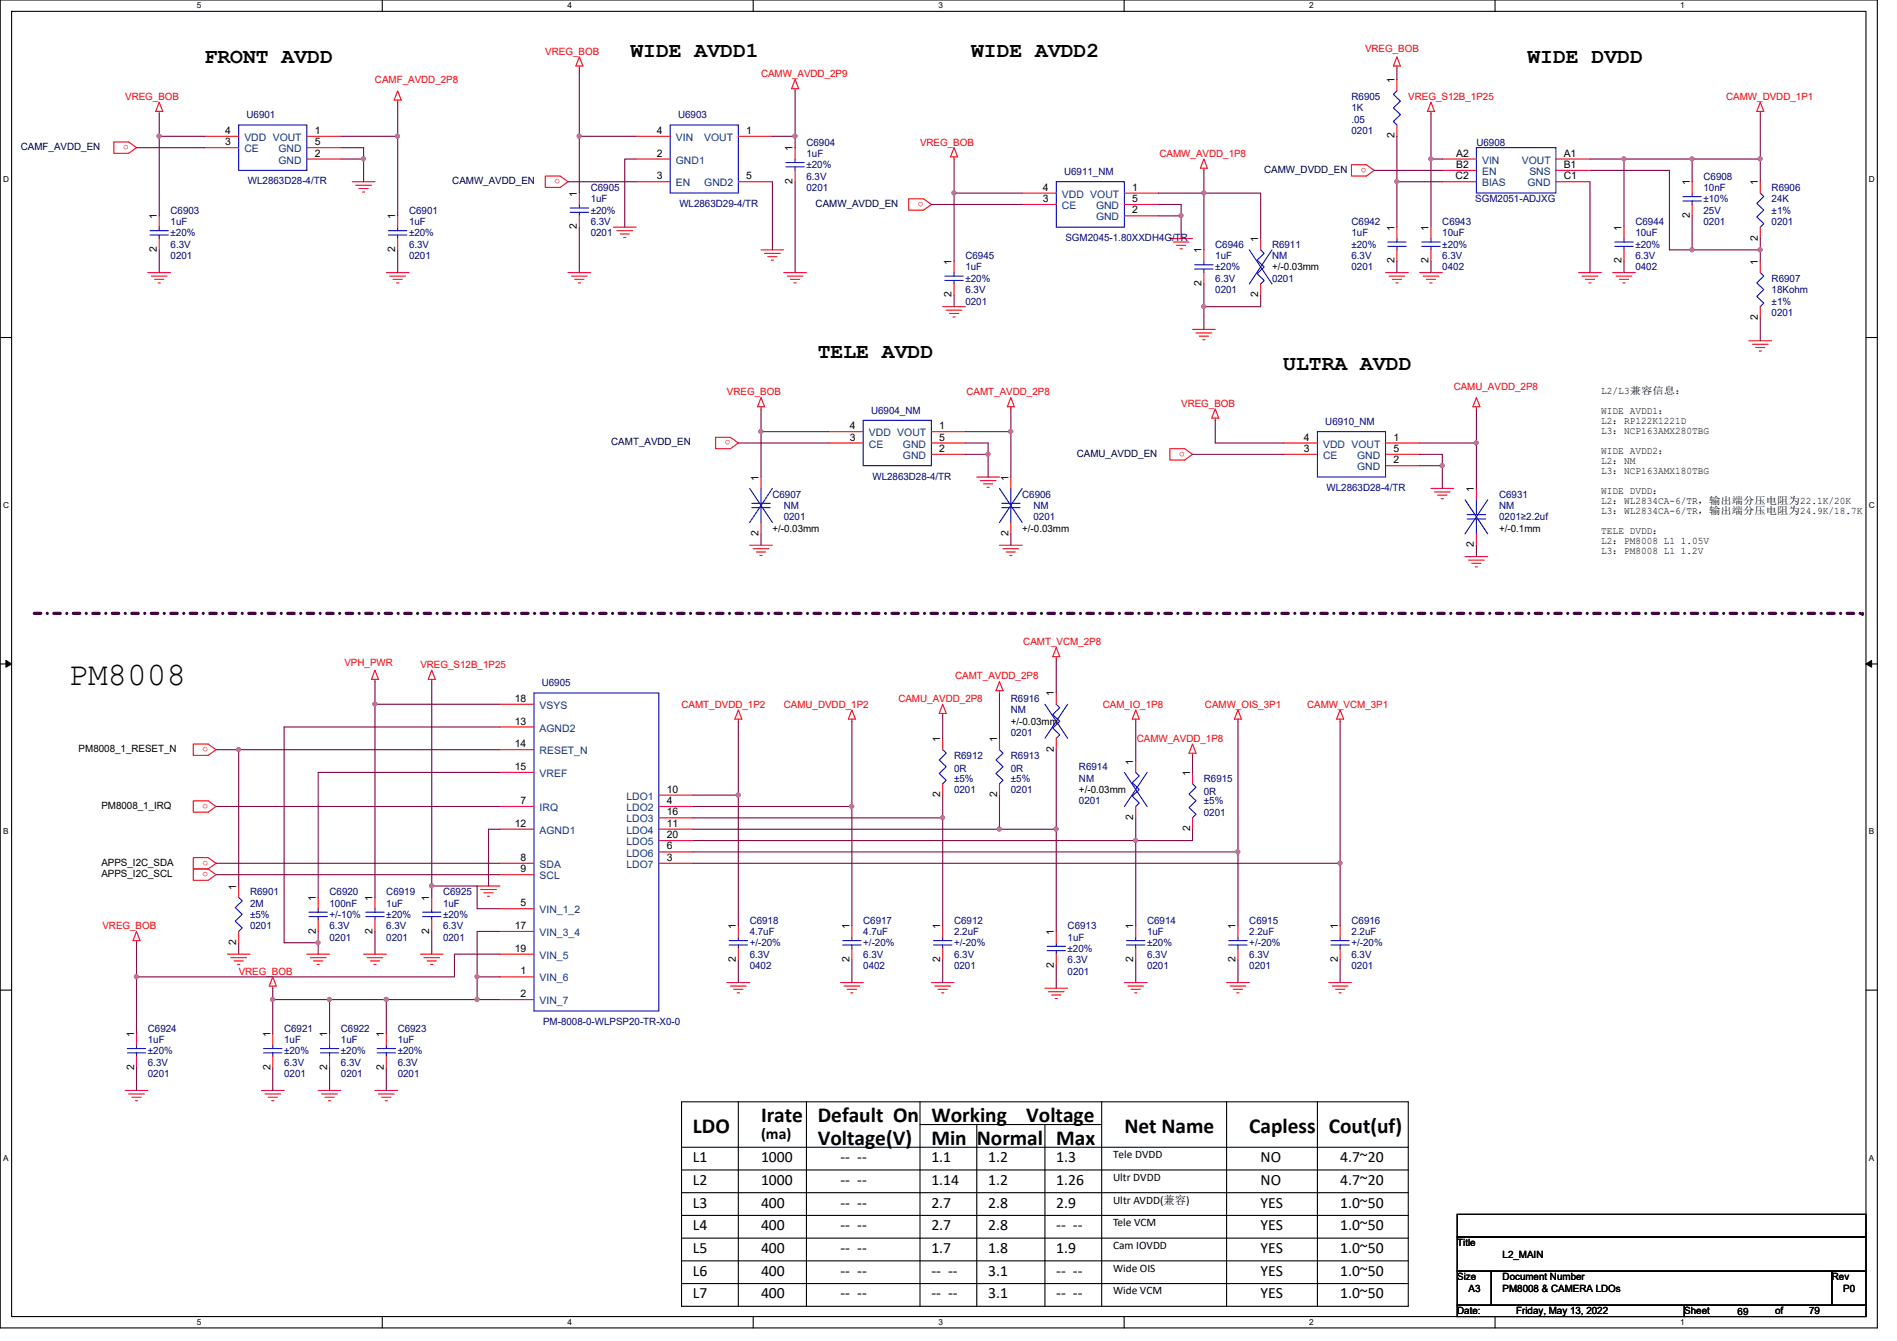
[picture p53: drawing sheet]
<svg xmlns="http://www.w3.org/2000/svg" width="297mm" height="210mm" viewBox="0 0 297 210" stroke-linecap="round" stroke-linejoin="round" font-family="sans-serif">
<defs><g id="words">
<text font-size="5.1" x="10.7" y="107.2">PM8008</text>
<g font-size="3.3">
<text x="32" y="9.9">FRONT AVDD</text>
<text x="98.7" y="9">WIDE AVDD1</text>
<text x="152.1" y="9">WIDE AVDD2</text>
<text x="239.2" y="9.9">WIDE DVDD</text>
<text x="128.1" y="56.1">TELE AVDD</text>
<text x="200.9" y="57.9">ULTRA AVDD</text>
<text x="108.5" y="177.4">LDO</text>
<text x="119.2" y="175.6">Irate</text>
<text x="128.1" y="175.6">Default On</text>
<text x="128.1" y="179.2">Voltage(V)</text>
<text x="145.8" y="179.2">Min</text>
<text x="145.8" y="175.6">Working</text>
<text x="152.9" y="179.2">Normal</text>
<text x="160.7" y="175.6">Voltage</text>
<text x="165.4" y="179.2">Max</text>
<text x="176.1" y="177.4">Net Name</text>
<text x="195.6" y="177.4">Capless</text>
<text x="208.1" y="177.4">Cout(uf)</text>
</g>
<g font-size="2.5">
<text x="119.2" y="178.4">(ma)</text>
<text x="108.5" y="185.5">L2</text>
<text x="108.5" y="181.9">L1</text>
<text x="119.2" y="181.9">1000</text>
<text x="119.2" y="185.5">1000</text>
<text x="131.6" y="185.5">-- --</text>
<text x="131.6" y="181.9">-- --</text>
<text x="145.8" y="181.9">1.1</text>
<text x="145.8" y="185.5">1.14</text>
<text x="154.7" y="181.9">1.2</text>
<text x="154.7" y="185.5">1.2</text>
<text x="165.4" y="181.9">1.3</text>
<text x="165.4" y="185.5">1.26</text>
<text x="197.4" y="181.9">NO</text>
<text x="197.4" y="185.5">NO</text>
<text x="209.8" y="185.5">4.7~20</text>
<text x="209.8" y="181.9">4.7~20</text>
<text x="108.5" y="189">L3</text>
<text x="119.2" y="189">400</text>
<text x="131.6" y="189">-- --</text>
<text x="145.8" y="189">2.7</text>
<text x="154.7" y="189">2.8</text>
<text x="165.4" y="189">2.9</text>
<text x="197.4" y="189">YES</text>
<text x="209.8" y="189">1.0~50</text>
<text x="108.5" y="196.1">L5</text>
<text x="108.5" y="192.6">L4</text>
<text x="119.2" y="196.1">400</text>
<text x="119.2" y="192.6">400</text>
<text x="131.6" y="196.1">-- --</text>
<text x="131.6" y="192.6">-- --</text>
<text x="145.8" y="192.6">2.7</text>
<text x="145.8" y="196.1">1.7</text>
<text x="154.7" y="192.6">2.8</text>
<text x="154.7" y="196.1">1.8</text>
<text x="165.4" y="196.1">1.9</text>
<text x="165.4" y="192.6">-- --</text>
<text x="197.4" y="196.1">YES</text>
<text x="197.4" y="192.6">YES</text>
<text x="209.8" y="196.1">1.0~50</text>
<text x="209.8" y="192.6">1.0~50</text>
<text x="108.5" y="203.2">L7</text>
<text x="108.5" y="199.7">L6</text>
<text x="119.2" y="199.7">400</text>
<text x="119.2" y="203.2">400</text>
<text x="131.6" y="203.2">-- --</text>
<text x="131.6" y="199.7">-- --</text>
<text x="145.8" y="203.2">-- --</text>
<text x="145.8" y="199.7">-- --</text>
<text x="154.7" y="199.7">3.1</text>
<text x="154.7" y="203.2">3.1</text>
<text x="165.4" y="203.2">-- --</text>
<text x="165.4" y="199.7">-- --</text>
<text x="197.4" y="203.2">YES</text>
<text x="197.4" y="199.7">YES</text>
<text x="209.8" y="203.2">1.0~50</text>
<text x="209.8" y="199.7">1.0~50</text>
</g>
<g font-size="1.8">
<text x="174.3" y="184.8">Ultr DVDD</text>
<text x="174.3" y="181.3">Tele DVDD</text>
<text x="174.3" y="191.9">Tele VCM</text>
<text x="174.3" y="188.4">Ultr AVDD(兼兼)</text>
<text x="174.3" y="195.5">Cam IOVDD</text>
<text x="174.3" y="199.1">Wide OIS</text>
<text x="174.3" y="202.6">Wide VCM</text>
</g>
<g font-size="1.6" fill="#f00">
<text x="85.4" y="8.6">VREG_BOB</text>
<text x="213.7" y="8.2">VREG_BOB</text>
<text x="19.6" y="15.7">VREG_BOB</text>
<text x="58.7" y="13">CAMF_AVDD_2P8</text>
<text x="119.2" y="12.1">CAMW_AVDD_2P9</text>
<text x="220.5" y="15.7">VREG_S12B_1P25</text>
<text x="270.3" y="15.7">CAMW_DVDD_1P1</text>
<text x="20.1" y="22.7" transform="rotate(180 20.1 22.7)">o</text>
<text x="144.1" y="22.8">VREG_BOB</text>
<text x="87.7" y="28" transform="rotate(180 87.7 28)">o</text>
<text x="181.6" y="24.6">CAMW_AVDD_1P8</text>
<text x="213.9" y="26.2" transform="rotate(180 213.9 26.2)">o</text>
<text x="144.6" y="31.6" transform="rotate(180 144.6 31.6)">o</text>
<text x="113.8" y="61.9">VREG_BOB</text>
<text x="151.3" y="61.9">CAMT_AVDD_2P8</text>
<text x="185" y="63.7">VREG_BOB</text>
<text x="227.6" y="61">CAMU_AVDD_2P8</text>
<text x="114.4" y="68.9" transform="rotate(180 114.4 68.9)">o</text>
<text x="185.5" y="70.7" transform="rotate(180 185.5 70.7)">o</text>
<text x="160.2" y="101">CAMT_VCM_2P8</text>
<text x="53.9" y="104.2">VPH_PWR</text>
<text x="65.8" y="104.6">VREG_S12B_1P25</text>
<text x="149.6" y="106.3">CAMT_AVDD_2P8</text>
<text x="106.7" y="110.8">CAMT_DVDD_1P2</text>
<text x="122.7" y="110.8">CAMU_DVDD_1P2</text>
<text x="140.7" y="109.9">CAMU_AVDD_2P8</text>
<text x="172.7" y="110.8">CAM_IO_1P8</text>
<text x="188.7" y="110.8">CAMW_OIS_3P1</text>
<text x="204.7" y="110.8">CAMW_VCM_3P1</text>
<text x="32.6" y="116.9" transform="rotate(180 32.6 116.9)">o</text>
<text x="178" y="116.1">CAMW_AVDD_1P8</text>
<text x="32.6" y="125.8" transform="rotate(180 32.6 125.8)">o</text>
<text x="32.6" y="134.7" transform="rotate(180 32.6 134.7)">o</text>
<text x="32.6" y="136.5" transform="rotate(180 32.6 136.5)">o</text>
<text x="16" y="145.5">VREG_BOB</text>
<text x="37.4" y="152.6">VREG_BOB</text>
</g>
<g font-size="1.6" fill="#000080">
<text x="211.6" y="15.7">R6905</text>
<text x="211.6" y="17.4">1K</text>
<text x="38.6" y="18.5">U6901</text>
<text x="106.2" y="18.5">U6903</text>
<text x="126.3" y="22.8">C6904</text>
<text x="211.6" y="19.2">.05</text>
<text x="211.6" y="21">0201</text>
<text x="231.2" y="22.8">U6908</text>
<text x="38.8" y="28.8">WL2863D28-4/TR</text>
<text x="92.5" y="29.9">C6905</text>
<text x="126.3" y="24.6">1uF</text>
<text x="126.3" y="29.9">0201</text>
<text x="126.3" y="28.1">6.3V</text>
<text x="126.3" y="26.3">±20%</text>
<text x="166.6" y="27.4">U6911_NM</text>
<text x="266.7" y="28.1">C6908</text>
<text x="266.7" y="29.9">10nF</text>
<text x="277.4" y="29.9">R6906</text>
<text x="26.7" y="33.4">C6903</text>
<text x="26.7" y="35.2">1uF</text>
<text x="64" y="33.4">C6901</text>
<text x="64" y="35.2">1uF</text>
<text x="92.5" y="31.7">1uF</text>
<text x="92.5" y="35.2">6.3V</text>
<text x="92.5" y="33.4">±20%</text>
<text x="106.4" y="32.4">WL2863D29-4/TR</text>
<text x="211.6" y="35.2">C6942</text>
<text x="225.8" y="35.2">C6943</text>
<text x="231" y="31.7">SGM2051-ADJXG</text>
<text x="256.1" y="35.2">C6944</text>
<text x="266.7" y="35.2">0201</text>
<text x="266.7" y="33.4">25V</text>
<text x="266.7" y="31.7">±10%</text>
<text x="277.4" y="31.7">24K</text>
<text x="277.4" y="33.4">±1%</text>
<text x="277.4" y="35.2">0201</text>
<text x="26.7" y="40.6">0201</text>
<text x="26.7" y="38.8">6.3V</text>
<text x="26.7" y="37">±20%</text>
<text x="64" y="40.6">0201</text>
<text x="64" y="38.8">6.3V</text>
<text x="64" y="37">±20%</text>
<text x="92.5" y="37">0201</text>
<text x="151.2" y="40.6">C6945</text>
<text x="166.8" y="37.7">SGM2045-1.80XXDH4G/TR</text>
<text x="190.3" y="38.8">C6946</text>
<text x="190.3" y="40.6">1uF</text>
<text x="199.2" y="38.8">R6911</text>
<text x="199.2" y="40.6">NM</text>
<text x="211.6" y="37">1uF</text>
<text x="211.6" y="40.6">6.3V</text>
<text x="211.6" y="38.8">±20%</text>
<text x="225.8" y="37">10uF</text>
<text x="225.8" y="40.6">6.3V</text>
<text x="225.8" y="38.8">±20%</text>
<text x="256.1" y="37">10uF</text>
<text x="256.1" y="40.6">6.3V</text>
<text x="256.1" y="38.8">±20%</text>
<text x="151.2" y="42.3">1uF</text>
<text x="151.2" y="47.7">0201</text>
<text x="151.2" y="45.9">6.3V</text>
<text x="151.2" y="44.1">±20%</text>
<text x="190.3" y="45.9">0201</text>
<text x="190.3" y="44.1">6.3V</text>
<text x="190.3" y="42.3">±20%</text>
<text x="199.2" y="44.1">0201</text>
<text x="211.6" y="42.3">0201</text>
<text x="225.8" y="42.3">0402</text>
<text x="256.1" y="42.3">0402</text>
<text x="277.4" y="44.1">R6907</text>
<text x="277.4" y="45.9">18Kohm</text>
<text x="277.4" y="47.7">±1%</text>
<text x="277.4" y="49.4">0201</text>
<text x="136.4" y="64.7">U6904_NM</text>
<text x="207.5" y="66.5">U6910_NM</text>
<text x="120.9" y="77.9">C6907</text>
<text x="136.6" y="75.1">WL2863D28-4/TR</text>
<text x="160.1" y="77.9">C6906</text>
<text x="207.7" y="76.8">WL2863D28-4/TR</text>
<text x="234.7" y="77.9">C6931</text>
<text x="122.7" y="79.7">NM</text>
<text x="122.7" y="81.4">0201</text>
<text x="161.8" y="79.7">NM</text>
<text x="161.8" y="81.4">0201</text>
<text x="234.7" y="79.7">NM</text>
<text x="234.7" y="81.4">0201≥2.2uf</text>
<text x="84.8" y="107.4">U6905</text>
<text x="158.3" y="109.9">R6916</text>
<text x="158.3" y="111.7">NM</text>
<text x="149.4" y="118.8">R6912</text>
<text x="158.3" y="115.2">0201</text>
<text x="158.3" y="118.8">R6913</text>
<text x="149.4" y="120.9">0R</text>
<text x="149.4" y="122.3">±5%</text>
<text x="149.4" y="124.1">0201</text>
<text x="158.3" y="120.9">0R</text>
<text x="158.3" y="122.3">±5%</text>
<text x="158.3" y="124.1">0201</text>
<text x="168.9" y="120.6">R6914</text>
<text x="168.9" y="122.3">NM</text>
<text x="168.9" y="125.9">0201</text>
<text x="188.5" y="122.3">R6915</text>
<text x="188.5" y="124.5">0R</text>
<text x="188.5" y="125.9">±5%</text>
<text x="188.5" y="127.7">0201</text>
<text x="39.2" y="140.1">R6901</text>
<text x="39.2" y="141.9">2M</text>
<text x="39.2" y="143.7">±5%</text>
<text x="51.6" y="140.1">C6920</text>
<text x="51.6" y="141.9">100nF</text>
<text x="51.6" y="143.7">+/-10%</text>
<text x="60.5" y="140.1">C6919</text>
<text x="60.5" y="141.9">1uF</text>
<text x="60.5" y="143.7">±20%</text>
<text x="69.4" y="140.1">C6925</text>
<text x="69.4" y="141.9">1uF</text>
<text x="69.4" y="143.7">±20%</text>
<text x="39.2" y="145.5">0201</text>
<text x="51.6" y="147.2">0201</text>
<text x="51.6" y="145.5">6.3V</text>
<text x="60.5" y="147.2">0201</text>
<text x="60.5" y="145.5">6.3V</text>
<text x="69.4" y="147.2">0201</text>
<text x="69.4" y="145.5">6.3V</text>
<text x="117.4" y="144.6">C6918</text>
<text x="117.4" y="146.3">4.7uF</text>
<text x="117.4" y="149.9">6.3V</text>
<text x="117.4" y="148.1">+/-20%</text>
<text x="135.2" y="144.6">C6917</text>
<text x="135.2" y="146.3">4.7uF</text>
<text x="135.2" y="149.9">6.3V</text>
<text x="135.2" y="148.1">+/-20%</text>
<text x="149.4" y="144.6">C6912</text>
<text x="149.4" y="146.3">2.2uF</text>
<text x="149.4" y="149.9">6.3V</text>
<text x="149.4" y="148.1">+/-20%</text>
<text x="167.2" y="145.5">C6913</text>
<text x="167.2" y="147.2">1uF</text>
<text x="167.2" y="149">±20%</text>
<text x="179.6" y="144.6">C6914</text>
<text x="179.6" y="146.3">1uF</text>
<text x="179.6" y="149.9">6.3V</text>
<text x="179.6" y="148.1">±20%</text>
<text x="195.6" y="144.6">C6915</text>
<text x="195.6" y="146.3">2.2uF</text>
<text x="195.6" y="149.9">6.3V</text>
<text x="195.6" y="148.1">+/-20%</text>
<text x="211.6" y="144.6">C6916</text>
<text x="211.6" y="146.3">2.2uF</text>
<text x="211.6" y="149.9">6.3V</text>
<text x="211.6" y="148.1">+/-20%</text>
<text x="117.4" y="151.7">0402</text>
<text x="135.2" y="151.7">0402</text>
<text x="149.4" y="151.7">0201</text>
<text x="167.2" y="152.6">0201</text>
<text x="167.2" y="150.8">6.3V</text>
<text x="179.6" y="151.7">0201</text>
<text x="195.6" y="151.7">0201</text>
<text x="211.6" y="151.7">0201</text>
<text x="23.2" y="161.5">C6924</text>
<text x="44.5" y="161.5">C6921</text>
<text x="53.4" y="161.5">C6922</text>
<text x="62.3" y="161.5">C6923</text>
<text x="85" y="160.4">PM-8008-0-WLPSP20-TR-X0-0</text>
<text x="23.2" y="163.2">1uF</text>
<text x="23.2" y="166.8">6.3V</text>
<text x="23.2" y="165">±20%</text>
<text x="44.5" y="163.2">1uF</text>
<text x="44.5" y="166.8">6.3V</text>
<text x="44.5" y="165">±20%</text>
<text x="53.4" y="163.2">1uF</text>
<text x="53.4" y="166.8">6.3V</text>
<text x="53.4" y="165">±20%</text>
<text x="62.3" y="163.2">1uF</text>
<text x="62.3" y="166.8">6.3V</text>
<text x="62.3" y="165">±20%</text>
<text x="23.2" y="168.6">0201</text>
<text x="44.5" y="168.6">0201</text>
<text x="53.4" y="168.6">0201</text>
<text x="62.3" y="168.6">0201</text>
</g>
<g font-size="1.6">
<text x="218.4" y="13" transform="rotate(-90 218.4 13)">1</text>
<text x="35.3" y="22.7">3</text>
<text x="35.3" y="21">4</text>
<text x="49.3" y="22.7">5</text>
<text x="49.3" y="21">1</text>
<text x="102.8" y="21">4</text>
<text x="116.8" y="21">1</text>
<text x="124.1" y="23.7" transform="rotate(-90 124.1 23.7)">1</text>
<text x="218.4" y="21.7" transform="rotate(-90 218.4 21.7)">2</text>
<text x="49.3" y="24.5">2</text>
<text x="102.8" y="24.5">2</text>
<text x="102.8" y="28.1">3</text>
<text x="116.8" y="28.1">5</text>
<text x="124.1" y="28.8" transform="rotate(-90 124.1 28.8)">2</text>
<text x="163.3" y="29.8">4</text>
<text x="177.3" y="29.8">1</text>
<text x="227.9" y="28.1">C2</text>
<text x="228" y="26.3">B2</text>
<text x="228" y="24.5">A2</text>
<text x="244.9" y="26.3">B1</text>
<text x="244.9" y="28.1">C1</text>
<text x="244.9" y="24.5">A1</text>
<text x="264.6" y="29" transform="rotate(-90 264.6 29)">1</text>
<text x="275.2" y="29" transform="rotate(-90 275.2 29)">1</text>
<text x="24.6" y="34.3" transform="rotate(-90 24.6 34.3)">1</text>
<text x="61.9" y="34.3" transform="rotate(-90 61.9 34.3)">1</text>
<text x="90.3" y="35.9" transform="rotate(-90 90.3 35.9)">2</text>
<text x="90.3" y="30.8" transform="rotate(-90 90.3 30.8)">1</text>
<text x="163.3" y="31.6">3</text>
<text x="177.3" y="33.4">2</text>
<text x="177.3" y="31.6">5</text>
<text x="264.6" y="34.1" transform="rotate(-90 264.6 34.1)">2</text>
<text x="24.6" y="39.5" transform="rotate(-90 24.6 39.5)">2</text>
<text x="61.9" y="39.5" transform="rotate(-90 61.9 39.5)">2</text>
<text x="149" y="41.4" transform="rotate(-90 149 41.4)">1</text>
<text x="188.1" y="39.7" transform="rotate(-90 188.1 39.7)">1</text>
<text x="197" y="37.9" transform="rotate(-90 197 37.9)">1</text>
<text x="218.4" y="41.2" transform="rotate(-90 218.4 41.2)">2</text>
<text x="218.4" y="36.1" transform="rotate(-90 218.4 36.1)">1</text>
<text x="223.7" y="41.2" transform="rotate(-90 223.7 41.2)">2</text>
<text x="223.7" y="36.1" transform="rotate(-90 223.7 36.1)">1</text>
<text x="253.9" y="41.2" transform="rotate(-90 253.9 41.2)">2</text>
<text x="253.9" y="36.1" transform="rotate(-90 253.9 36.1)">1</text>
<text x="275.2" y="41.4" transform="rotate(-90 275.2 41.4)">1</text>
<text x="275.2" y="37.7" transform="rotate(-90 275.2 37.7)">2</text>
<text x="149" y="46.6" transform="rotate(-90 149 46.6)">2</text>
<text x="188.1" y="44.8" transform="rotate(-90 188.1 44.8)">2</text>
<text x="197" y="46.6" transform="rotate(-90 197 46.6)">2</text>
<text x="199.2" y="42.3">+/-0.03mm</text>
<text x="275.2" y="50.1" transform="rotate(-90 275.2 50.1)">2</text>
<text x="250.7" y="61.7">L2/L3兼兼兼兼：</text>
<text x="250.7" y="64.8">WIDE AVDD1：</text>
<text x="133.1" y="69">3</text>
<text x="133.1" y="67.2">4</text>
<text x="147.1" y="70.7">2</text>
<text x="147.1" y="69">5</text>
<text x="147.1" y="67.2">1</text>
<text x="204.2" y="70.7">3</text>
<text x="204.2" y="69">4</text>
<text x="218.2" y="70.7">5</text>
<text x="218.2" y="69">1</text>
<text x="250.7" y="66.4">L2：RP122K1221D</text>
<text x="250.7" y="67.9">L3：NCP163AMX280TBG</text>
<text x="250.7" y="71.1">WIDE AVDD2：</text>
<text x="118.8" y="75.2" transform="rotate(-90 118.8 75.2)">1</text>
<text x="157.9" y="75.2" transform="rotate(-90 157.9 75.2)">1</text>
<text x="218.2" y="72.5">2</text>
<text x="230.8" y="77" transform="rotate(-90 230.8 77)">1</text>
<text x="250.7" y="72.6">L2：NM</text>
<text x="250.7" y="74.2">L3：NCP163AMX180TBG</text>
<text x="250.7" y="77.3">WIDE DVDD：</text>
<text x="118.8" y="83.9" transform="rotate(-90 118.8 83.9)">2</text>
<text x="120.9" y="83.2">+/-0.03mm</text>
<text x="157.9" y="83.9" transform="rotate(-90 157.9 83.9)">2</text>
<text x="160.1" y="83.2">+/-0.03mm</text>
<text x="234.7" y="83.2">+/-0.1mm</text>
<text x="250.7" y="78.9">L2：WL2834CA-6/TR，输输输分输电电为22.1K/20K</text>
<text x="250.7" y="80.5">L3：WL2834CA-6/TR，输输输分输电电为24.9K/18.7K</text>
<text x="250.7" y="83.6">TELE DVDD：</text>
<text x="230.8" y="85.7" transform="rotate(-90 230.8 85.7)">2</text>
<text x="250.7" y="85.2">L2：PM8008 L1 1.05V</text>
<text x="250.7" y="86.7">L3：PM8008 L1 1.2V</text>
<text x="80.6" y="109.9">18</text>
<text x="80.6" y="113.4">13</text>
<text x="158.3" y="113.5">+/-0.03mm</text>
<text x="165" y="109" transform="rotate(-90 165 109)">1</text>
<text x="12.3" y="117.7">PM8008_1_RESET_N</text>
<text x="80.6" y="117">14</text>
<text x="147.2" y="116.1" transform="rotate(-90 147.2 116.1)">1</text>
<text x="156.1" y="116.1" transform="rotate(-90 156.1 116.1)">1</text>
<text x="165" y="117.7" transform="rotate(-90 165 117.7)">2</text>
<text x="177.5" y="119.7" transform="rotate(-90 177.5 119.7)">1</text>
<text x="80.6" y="120.5">15</text>
<text x="81.5" y="125.9">7</text>
<text x="104.4" y="124.1">10</text>
<text x="104.4" y="125.9">4</text>
<text x="147.2" y="124.8" transform="rotate(-90 147.2 124.8)">2</text>
<text x="156.1" y="124.8" transform="rotate(-90 156.1 124.8)">2</text>
<text x="168.9" y="124.1">+/-0.03mm</text>
<text x="186.3" y="121.5" transform="rotate(-90 186.3 121.5)">1</text>
<text x="15.9" y="126.6">PM8008_1_IRQ</text>
<text x="80.6" y="129.4">12</text>
<text x="104.4" y="127.6">16</text>
<text x="104.4" y="129.4">11</text>
<text x="104.4" y="131.2">20</text>
<text x="177.5" y="128.4" transform="rotate(-90 177.5 128.4)">2</text>
<text x="186.3" y="130.1" transform="rotate(-90 186.3 130.1)">2</text>
<text x="15.9" y="135.5">APPS_I2C_SDA</text>
<text x="15.9" y="137.3">APPS_I2C_SCL</text>
<text x="81.5" y="136.5">9</text>
<text x="81.5" y="134.7">8</text>
<text x="104.4" y="133">6</text>
<text x="104.4" y="134.7">3</text>
<text x="37" y="139.2" transform="rotate(-90 37 139.2)">1</text>
<text x="49.4" y="141" transform="rotate(-90 49.4 141)">1</text>
<text x="58.3" y="141" transform="rotate(-90 58.3 141)">1</text>
<text x="67.2" y="141" transform="rotate(-90 67.2 141)">1</text>
<text x="81.5" y="141.9">5</text>
<text x="37" y="147.9" transform="rotate(-90 37 147.9)">2</text>
<text x="49.4" y="146.1" transform="rotate(-90 49.4 146.1)">2</text>
<text x="58.3" y="146.1" transform="rotate(-90 58.3 146.1)">2</text>
<text x="67.2" y="146.1" transform="rotate(-90 67.2 146.1)">2</text>
<text x="80.6" y="145.4">17</text>
<text x="80.6" y="149">19</text>
<text x="115.2" y="145.5" transform="rotate(-90 115.2 145.5)">1</text>
<text x="133" y="145.5" transform="rotate(-90 133 145.5)">1</text>
<text x="147.2" y="145.5" transform="rotate(-90 147.2 145.5)">1</text>
<text x="165" y="146.3" transform="rotate(-90 165 146.3)">1</text>
<text x="177.5" y="145.5" transform="rotate(-90 177.5 145.5)">1</text>
<text x="193.5" y="145.5" transform="rotate(-90 193.5 145.5)">1</text>
<text x="209.5" y="145.5" transform="rotate(-90 209.5 145.5)">1</text>
<text x="81.5" y="152.5">1</text>
<text x="115.2" y="150.6" transform="rotate(-90 115.2 150.6)">2</text>
<text x="133" y="150.6" transform="rotate(-90 133 150.6)">2</text>
<text x="147.2" y="150.6" transform="rotate(-90 147.2 150.6)">2</text>
<text x="165" y="151.5" transform="rotate(-90 165 151.5)">2</text>
<text x="177.5" y="150.6" transform="rotate(-90 177.5 150.6)">2</text>
<text x="193.5" y="150.6" transform="rotate(-90 193.5 150.6)">2</text>
<text x="209.5" y="150.6" transform="rotate(-90 209.5 150.6)">2</text>
<text x="81.5" y="156.1">2</text>
<text x="21" y="167.5" transform="rotate(-90 21 167.5)">2</text>
<text x="21" y="162.3" transform="rotate(-90 21 162.3)">1</text>
<text x="42.3" y="167.5" transform="rotate(-90 42.3 167.5)">2</text>
<text x="42.3" y="162.3" transform="rotate(-90 42.3 162.3)">1</text>
<text x="51.2" y="167.5" transform="rotate(-90 51.2 167.5)">2</text>
<text x="51.2" y="162.3" transform="rotate(-90 51.2 162.3)">1</text>
<text x="60.1" y="167.5" transform="rotate(-90 60.1 167.5)">2</text>
<text x="60.1" y="162.3" transform="rotate(-90 60.1 162.3)">1</text>
<text x="228.2" y="195.1">Title</text>
<text x="235.3" y="196.8">L2_MAIN</text>
<text x="228.2" y="200.4">Size</text>
<text x="230" y="202.2">A3</text>
<text x="235.3" y="200.4">Document Number</text>
<text x="235.3" y="202.2">PM8008 &amp; CAMERA LDOs</text>
<text x="286.8" y="200.4">Rev</text>
<text x="288.6" y="202.2">P0</text>
<text x="228.2" y="205.7">Date:</text>
<text x="237.4" y="205.7">Friday, May 13, 2022</text>
<text x="263.7" y="205.7">Sheet</text>
<text x="272.1" y="205.9">69</text>
<text x="278" y="205.7">of</text>
<text x="283.3" y="205.7">79</text>
</g>
<g font-size="1.6" fill="#000040">
<text x="3.3" y="23.5">CAMF_AVDD_EN</text>
<text x="70.8" y="28.8">CAMW_AVDD_EN</text>
<text x="197.9" y="27.1">CAMW_DVDD_EN</text>
<text x="127.7" y="32.4">CAMW_AVDD_EN</text>
<text x="95.7" y="69.7">CAMT_AVDD_EN</text>
<text x="168.6" y="71.5">CAMU_AVDD_EN</text>
</g>
<g font-size="1.6" fill="#004080">
<text x="38.3" y="23.8">CE</text>
<text x="38.3" y="22.1">VDD VOUT</text>
<text x="43.6" y="23.8">GND</text>
<text x="105.8" y="22.1">VIN</text>
<text x="110.3" y="22.1">VOUT</text>
<text x="43.6" y="25.6">GND</text>
<text x="105.8" y="25.6">GND1</text>
<text x="105.8" y="29.2">EN</text>
<text x="110.3" y="29.2">GND2</text>
<text x="232.1" y="27.4">EN</text>
<text x="232.1" y="25.6">VIN</text>
<text x="232.1" y="29.2">BIAS</text>
<text x="238.3" y="25.6">VOUT</text>
<text x="239.2" y="29.2">GND</text>
<text x="239.5" y="27.4">SNS</text>
<text x="166.3" y="32.7">CE</text>
<text x="166.3" y="30.9">VDD VOUT</text>
<text x="171.6" y="34.5">GND</text>
<text x="171.6" y="32.7">GND</text>
<text x="136.1" y="70.1">CE</text>
<text x="136.1" y="68.3">VDD VOUT</text>
<text x="141.4" y="71.8">GND</text>
<text x="141.4" y="70.1">GND</text>
<text x="207.2" y="71.8">CE</text>
<text x="207.2" y="70.1">VDD VOUT</text>
<text x="212.5" y="71.8">GND</text>
<text x="212.5" y="73.6">GND</text>
<text x="84.5" y="111">VSYS</text>
<text x="84.5" y="118.1">RESET_N</text>
<text x="84.5" y="114.5">AGND2</text>
<text x="84.5" y="121.6">VREF</text>
<text x="98.1" y="125.2">LDO1</text>
<text x="84.5" y="127">IRQ</text>
<text x="84.5" y="130.5">AGND1</text>
<text x="98.1" y="127">LDO2</text>
<text x="98.1" y="128.7">LDO3</text>
<text x="98.1" y="130.5">LDO4</text>
<text x="84.5" y="137.6">SCL</text>
<text x="84.5" y="135.8">SDA</text>
<text x="98.1" y="132.3">LDO5</text>
<text x="98.1" y="134.1">LDO6</text>
<text x="98.1" y="135.8">LDO7</text>
<text x="84.5" y="143">VIN_1_2</text>
<text x="84.5" y="146.5">VIN_3_4</text>
<text x="84.5" y="150.1">VIN_5</text>
<text x="84.5" y="153.6">VIN_6</text>
<text x="84.5" y="157.2">VIN_7</text>
</g>
<g font-size="1.3">
<text x="30.8" y="1.3">5</text>
<text x="88.9" y="1.3">4</text>
<text x="146.9" y="1.3">3</text>
<text x="205" y="1.3">2</text>
<text x="263.1" y="1.3">1</text>
<text x=".5" y="28.4">D</text>
<text x="292.6" y="28.4">D</text>
<text x=".5" y="79.5">C</text>
<text x="292.6" y="79.5">C</text>
<text x=".5" y="130.6">B</text>
<text x="292.6" y="130.6">B</text>
<text x=".5" y="181.7">A</text>
<text x="292.6" y="181.7">A</text>
<text x="30.8" y="207.4">5</text>
<text x="88.9" y="207.4">4</text>
<text x="146.9" y="207.4">3</text>
<text x="205" y="207.4">2</text>
<text x="263.1" y="207.4">1</text>
</g>
</g></defs>
<path d="M0 0h294v207.9h-294zM1.8 1.8h290.4v204.3h-290.4z" fill="none" stroke="#000" stroke-width=".17"/>
<g fill="#fff">
<path d="M30.8 .2h.7v1.4h-.7z"/>
<path d="M30.8 206.2h.7v1.4h-.7z"/>
</g>
<path d="M59.9 0v1.8M59.9 206.1v1.8" fill="none" stroke="#000" stroke-width=".17"/>
<g fill="#fff">
<path d="M88.9 .2h.6v1.4h-.6z"/>
<path d="M88.9 206.2h.6v1.4h-.6z"/>
</g>
<path d="M117.9 0v1.8M117.9 206.1v1.8" fill="none" stroke="#000" stroke-width=".17"/>
<g fill="#fff">
<path d="M146.9 .2h.7v1.4h-.7z"/>
<path d="M146.9 206.2h.7v1.4h-.7z"/>
</g>
<path d="M176 0v1.8M176 206.1v1.8" fill="none" stroke="#000" stroke-width=".17"/>
<g fill="#fff">
<path d="M205 .2h.7v1.4h-.7z"/>
<path d="M205 206.2h.7v1.4h-.7z"/>
</g>
<path d="M234.1 0v1.8M234.1 206.1v1.8" fill="none" stroke="#000" stroke-width=".17"/>
<g fill="#fff">
<path d="M263.1 .2h.7v1.4h-.7z"/>
<path d="M263.1 206.2h.7v1.4h-.7z"/>
<path d="M.5 27.3h.9v1.4h-.9z"/>
<path d="M292.6 27.3h.9v1.4h-.9z"/>
<path d="M.5 78.4h.9v1.4h-.9z"/>
<path d="M292.6 78.4h.9v1.4h-.9z"/>
</g>
<path d="M0 52.8h1.8M292.2 52.8h1.8" fill="none" stroke="#000" stroke-width=".17"/>
<g fill="#fff">
<path d="M.5 129.5h.8v1.4h-.8z"/>
<path d="M292.6 129.5h.9v1.4h-.9z"/>
</g>
<path d="M0 103.9h1.8M292.2 103.9h1.8" fill="none" stroke="#000" stroke-width=".17"/>
<path d="M.9 103.4l.9 .5-.9 .5zM292.2 103.9l.9-.5v1z" fill="#000"/>
<path d="M.9 103.4l.9 .5-.9 .5zM292.2 103.9l.9-.5v1z" fill="none" stroke="#000" stroke-width=".16"/>
<g fill="#fff">
<path d="M.5 180.5h.8v1.4h-.8z"/>
<path d="M292.6 180.5h.9v1.4h-.9z"/>
</g>
<path d="M0 155h1.8M292.2 155h1.8" fill="none" stroke="#000" stroke-width=".17"/>
<path d="M5.4 96h286.2" fill="none" stroke="#400040" stroke-width=".51" stroke-dasharray="1 1 0 1"/>
<circle cx="291.6" cy="96" r=".25" fill="#400040" stroke-dasharray="1 1 0 1"/>
<g fill="none" stroke="#000" stroke-width=".17">
<path d="M106.7 172.5h113.8v32h-113.8zM106.7 179.6h113.8M115.6 172.5v32M126.3 172.5v32M144.1 172.5v32M144.1 176h28.4M152.9 176v28.5M163.6 176v28.5M172.5 172.5v32M192.1 172.5v32M206.3 172.5v32M106.7 183.1h113.8"/>
<path d="M106.7 186.7h113.8M106.7 190.2h113.8M106.7 193.8h113.8M106.7 197.4h113.8M228.2 190.1h64v3.5h-64zM228.2 193.6h64v5.4h-64zM228.2 199h5.3v5.3h-5.3zM233.5 199h53.3v5.3h-53.3zM286.8 199h5.4v5.3h-5.4zM106.7 200.9h113.8M228.2 204.3h35.5v1.8h-35.5zM263.7 204.3h28.5v1.8h-28.5z"/>
</g>
<g fill="none" stroke="#f00" stroke-width=".17">
<path d="M24.9 17.4v.4M24.9 16l.6 1.4h-1.1zM62.3 14.2l.5 1.5h-1.1zM62.3 15.7v.3M90.7 10.3v.4M90.7 8.9l.6 1.4h-1.1zM124.5 13.9v.3M124.5 12.4l.5 1.5h-1.1zM218.7 8.9l.6 1.4h-1.1zM218.7 10.3v.4M218.7 12.4v1.8M218.7 19.6v1.7"/>
<path d="M224.1 17.4v.4M224.1 16l.5 1.4h-1.1zM275.6 17.4v.4M275.6 16l.6 1.4h-1.1zM17.8 22.2h2.3l1.3 .9-1.3 .9h-2.3zM24.9 33.8v1.8M24.9 37.3v1.8M32 23.1h5.4M32 21.3h5.4M48 21.3h5.4M48 24.9h5.4M48 23.1h5.4"/>
<path d="M55.2 28.4h3.5M55.7 29h2.5M56.2 29.5h1.5M56.8 30.1h.3M62.3 33.8v1.8M62.3 37.3v1.8M85.4 27.6h2.3l1.2 .8-1.2 .9h-2.3zM90.7 30.2v1.8M90.7 33.8v1.8M96.1 35.6h3.5M96.6 36.1h2.5M97.1 36.6h1.4"/>
<path d="M97.7 37.2h.3M99.6 24.9h5.3M99.6 28.4h5.3M99.6 21.3h5.3M115.6 28.4h5.3M115.6 21.3h5.3M119.2 39.1h3.5M119.7 39.7h2.5M124.5 23.1v1.8M124.5 26.7v1.7M142.3 31.1h2.3l1.2 .9-1.2 .9h-2.3zM149.4 24.6v.3"/>
<path d="M149.4 23.1l.5 1.5h-1.1zM160.1 32h5.3M160.1 30.2h5.3M176.1 30.2h5.3M176.1 33.8h5.3M176.1 32h5.3M183.2 37.3h3.5M183.7 37.9h2.5M184.2 38.4h1.5M184.8 38.9h.3M188.5 24.9l.6 1.4h-1.1zM188.5 26.3v.4"/>
<path d="M188.5 39.1v1.8M197.4 37.3v1.8M211.6 25.8h2.3l1.3 .9-1.3 .9h-2.3zM218.7 35.6v1.7M218.7 39.1v1.8M224.1 35.6v1.7M224.1 39.1v1.8M225.8 26.7h5.4M225.8 24.9h5.4M225.8 28.4h5.4M243.6 28.4h5.4M243.6 26.7h5.4"/>
<path d="M243.6 24.9h5.4M254.3 35.6v1.7M254.3 39.1v1.8M265 28.4v1.8M265 32v1.8M275.6 28.4v1.8M275.6 35.6v1.7M23.2 42.7h3.5M23.7 43.2h2.5M24.2 43.7h1.5M24.8 44.3h.3M60.5 42.7h3.5"/>
<path d="M61 43.2h2.5M61.5 43.7h1.5M62.1 44.3h.3M88.9 42.7h3.6M89.5 43.2h2.4M90 43.7h1.4M90.5 44.3h.4M120.2 40.2h1.5M120.8 40.7h.3M122.7 42.7h3.6M123.3 43.2h2.4M123.8 43.7h1.4"/>
<path d="M124.3 44.3h.4M147.6 48h3.6M148.2 48.6h2.4M148.7 49.1h1.4M149.2 49.6h.4M149.4 40.9v1.8M149.4 44.4v1.8M186.7 51.6h3.6M187.3 52.1h2.4M187.8 52.6h1.4M188.3 53.2h.4M188.5 42.7v1.7"/>
<path d="M197.4 44.4v1.8M217 42.7h3.5M217.5 43.2h2.5M218 43.7h1.5M218.6 44.3h.3M222.3 42.7h3.5M222.8 43.2h2.5M223.3 43.7h1.5M223.9 44.3h.3M247.2 42.7h3.5M247.7 43.2h2.5M248.2 43.7h1.5"/>
<path d="M248.8 44.3h.3M252.5 42.7h3.6M253.1 43.2h2.4M253.6 43.7h1.4M254.1 44.3h.4M273.9 53.3h3.5M274.4 53.9h2.5M274.9 54.4h1.4M275.5 54.9h.3M275.6 40.9v1.8M275.6 48v1.8M112.1 68.5h2.3l1.2 .8-1.2 .9h-2.3z"/>
<path d="M119.2 63.7v.3M119.2 74.7v1.8M119.2 62.2l.5 1.5h-1.1zM129.8 69.3h5.4M129.8 67.6h5.4M145.8 67.6h5.4M145.8 71.1h5.4M145.8 69.3h5.4M152.9 74.7h3.6M153.5 75.2h2.5M154 75.7h1.4M154.6 76.3h.3"/>
<path d="M158.3 62.2l.5 1.5h-1.1zM158.3 63.7v.3M158.3 74.7v1.8M183.2 70.2h2.3l1.2 .9-1.2 .9h-2.3zM190.3 65.4v.4M190.3 64l.5 1.4h-1.1zM201 71.1h5.3M201 69.3h5.3M217 69.3h5.3M217 72.9h5.3M217 71.1h5.3M224.1 76.5h3.5"/>
<path d="M224.6 77h2.5M225.1 77.5h1.5M225.7 78.1h.3M231.2 63.7v.3M231.2 76.5v1.7M231.2 62.2l.5 1.5h-1.1zM117.4 85.3h3.5M117.9 85.9h2.5M118.4 86.4h1.5M119 87h.3M119.2 81.8v1.8M156.5 85.3h3.6"/>
<path d="M157.1 85.9h2.4M157.6 86.4h1.4M158.1 87h.4M158.3 81.8v1.8M229.4 87.1h3.6M230 87.7h2.4M230.5 88.2h1.4M231 88.7h.3M231.2 83.6v1.7M30.3 116.5h2.3l1.2 .8-1.2 .9h-2.3zM58.7 104.9l.6 1.4h-1.1zM58.7 106.3v.4"/>
<path d="M67.6 106.3v.4M67.6 104.9l.6 1.4h-1.1zM78.3 117.3h5.3M78.3 110.2h5.3M78.3 113.8h5.3M115.6 112.6v.3M115.6 111.1l.6 1.5h-1.1zM133.4 112.6v.3M133.4 111.1l.5 1.5h-1.1zM147.6 110.2l.6 1.5h-1.1zM147.6 111.7v.3M147.6 115.6v1.7"/>
<path d="M156.5 106.7l.6 1.4h-1.1zM156.5 108.1v.4M156.5 115.6v1.7M165.4 101.3l.5 1.5h-1.1zM165.4 102.8v.3M165.4 108.5v1.7M165.4 115.6v1.7M177.8 111.1l.6 1.5h-1.1zM177.8 112.6v.3M177.8 119.1v1.8M186.7 116.5l.6 1.4h-1.1zM186.7 117.9v.3"/>
<path d="M193.8 111.1l.6 1.5h-1.1zM193.8 112.6v.3M209.8 111.1l.6 1.5h-1.1zM209.8 112.6v.3M30.3 125.3h2.3l1.2 .9-1.2 .9h-2.3zM30.3 134.2h2.3l1.2 .9-1.2 .9h-2.3zM30.3 136h2.3l1.2 .9-1.2 .9h-2.3zM37.4 138.7v1.8M74.7 138.7h3.6M75.3 139.2h2.4M75.8 139.7h1.4M78.3 120.9h5.3"/>
<path d="M78.3 136.9h5.3M78.3 135.1h5.3M78.3 126.2h5.3M78.3 129.8h5.3M103.2 124.5h5.3M103.2 126.2h5.3M103.2 128h5.3M103.2 129.8h5.3M103.2 131.6h5.3M103.2 133.3h5.3M103.2 135.1h5.3M147.6 122.7v1.8"/>
<path d="M156.5 122.7v1.8M177.8 126.2v1.8M186.7 120.9v1.8M186.7 128v1.8M21.4 145.8l.5 1.4h-1.1zM21.4 147.2v.4M35.6 149.4h3.6M36.1 149.9h2.5M36.7 150.4h1.4M37.2 151h.3M37.4 145.8v1.8M42.7 154.3v.4"/>
<path d="M42.7 152.9l.6 1.4h-1.1zM48 149.4h3.6M48.6 149.9h2.5M49.1 150.4h1.4M49.7 151h.3M49.8 140.5v1.7M49.8 144v1.8M56.9 149.4h3.6M57.5 149.9h2.4M58 150.4h1.4M58.5 151h.4M58.7 140.5v1.7"/>
<path d="M58.7 144v1.8M65.8 149.4h3.6M66.4 149.9h2.4M66.9 150.4h1.4M67.4 151h.4M67.6 140.5v1.7M67.6 144v1.8M76.3 140.3h.4M78.3 142.2h5.3M78.3 145.8h5.3M78.3 149.4h5.3M78.3 152.9h5.3"/>
<path d="M78.3 156.5h5.3M113.8 153.8h3.6M114.4 154.3h2.4M114.9 154.9h1.4M115.4 155.4h.4M115.6 144.9v1.8M115.6 148.5v1.7M131.6 153.8h3.6M132.2 154.3h2.4M132.7 154.9h1.4M133.2 155.4h.4M133.4 144.9v1.8"/>
<path d="M133.4 148.5v1.7M145.8 153.8h3.6M146.4 154.3h2.4M146.9 154.9h1.4M147.4 155.4h.4M147.6 144.9v1.8M147.6 148.5v1.7M163.6 154.7h3.6M164.2 155.2h2.4M164.7 155.7h1.4M165.2 156.3h.4M165.4 145.8v1.8"/>
<path d="M165.4 149.4v1.7M176.1 153.8h3.5M176.6 154.3h2.5M177.1 154.9h1.5M177.7 155.4h.3M177.8 144.9v1.8M177.8 148.5v1.7M192.1 153.8h3.5M192.6 154.3h2.5M193.1 154.9h1.5M193.7 155.4h.3M193.8 144.9v1.8"/>
<path d="M193.8 148.5v1.7M208.1 153.8h3.5M208.6 154.3h2.5M209.1 154.9h1.5M209.7 155.4h.3M209.8 144.9v1.8M209.8 148.5v1.7M19.6 170.7h3.6M20.1 171.2h2.5M20.7 171.7h1.4M21.2 172.3h.3M21.4 161.8v1.8"/>
<path d="M21.4 165.4v1.7M40.9 170.7h3.6M41.5 171.2h2.4M42 171.7h1.4M42.5 172.3h.4M42.7 161.8v1.8M42.7 165.4v1.7M49.8 170.7h3.6M50.4 171.2h2.4M50.9 171.7h1.4M51.4 172.3h.4M51.6 161.8v1.8"/>
<path d="M51.6 165.4v1.7M58.7 170.7h3.6M59.3 171.2h2.4M59.8 171.7h1.4M60.3 172.3h.4M60.5 161.8v1.8M60.5 165.4v1.7"/>
</g>
<g fill="none" stroke="#00f" stroke-width=".17">
<path d="M37.4 19.6h10.6v7.1h-10.6zM104.9 19.6h10.7v10.6h-10.7zM218.7 14.2l-.5 .6 1.1 1-1.1 1.1 1.1 1-1.1 1.1 .5 .6M23.5 36.1h2.9M23.5 36.8h2.9M24.9 35.6v.5M24.9 36.8v.5M60.8 36.1h2.9M60.8 36.8h2.9M62.3 35.6v.5M62.3 36.8v.5M89.3 32.6h2.9"/>
<path d="M89.3 33.2h2.9M90.7 32v.6M90.7 33.2v.6M123.1 25.4h2.8M123.1 26.1h2.8M124.5 24.9v.5M124.5 26.1v.6M165.4 28.4h10.7v7.2h-10.7zM195.6 39.1l3.6 5.3M197.4 39.1l.5 .6-1.1 1 1.1 1.1-1.1 1 1.1 1.1-.5 .5M199.2 39.1l-3.6 5.3M217.3 37.9h2.9"/>
<path d="M217.3 38.6h2.9M218.7 37.3v.6M218.7 38.6v.5M222.6 37.9h2.9M222.6 38.6h2.9M224.1 37.3v.6M224.1 38.6v.5M231.2 23.1h12.4v7.1h-12.4zM252.9 37.9h2.8M252.9 38.6h2.8M254.3 37.3v.6M254.3 38.6v.5"/>
<path d="M263.5 30.8h2.9M263.5 31.5h2.9M265 30.2v.6M265 31.5v.5M275.6 30.2l.6 .6-1.1 1 1.1 1.1-1.1 1.1 1.1 1-.6 .6M148 43.2h2.8M148 43.9h2.8M149.4 42.7v.5M149.4 43.9v.6M187.1 41.4h2.8M187.1 42.1h2.8M188.5 40.9v.5"/>
<path d="M188.5 42.1v.6M275.6 42.7l.6 .5-1.1 1.1 1.1 1-1.1 1.1 1.1 1.1-.6 .5M117.4 76.5l3.5 5.3M117.7 78.8h2.9M117.7 79.5h2.9M119.2 76.5v2.3M119.2 79.5v2.3M120.9 76.5l-3.5 5.3M135.2 65.8h10.6v7.1h-10.6zM156.5 76.5l3.6 5.3M156.8 78.8h2.9M156.8 79.5h2.9"/>
<path d="M158.3 76.5v2.3M158.3 79.5v2.3M160.1 76.5l-3.6 5.3M206.3 67.6h10.7v7.1h-10.7zM229.4 78.2l3.6 5.4M231.2 78.2v2.4M233 78.2l-3.6 5.4M229.7 80.6h2.9M229.7 81.2h2.9M231.2 81.2v2.4M83.6 108.5h19.6v49.7h-19.6zM147.6 117.3l.6 .6-1.1 1.1 1.1 1-1.1 1.1 1.1 1-.6 .6"/>
<path d="M156.5 117.3l.6 .6-1.1 1.1 1.1 1-1.1 1.1 1.1 1-.6 .6M163.6 110.2l3.6 5.4M165.4 110.2l.5 .6-1.1 1 1.1 1.1-1.1 1.1 1.1 1-.5 .6M167.2 110.2l-3.6 5.4M176.1 120.9l3.5 5.3M177.8 120.9l.6 .6-1.1 1 1.1 1.1-1.1 1 1.1 1.1-.6 .5M179.6 120.9l-3.5 5.3M186.7 122.7l.6 .5-1.1 1.1 1.1 1-1.1 1.1 1.1 1.1-.6 .5M37.4 140.5l.5 .5-1.1 1.1 1.1 1-1.1 1.1 1.1 1-.5 .6M48.4 142.8h2.9M48.4 143.5h2.9M49.8 142.2v.6"/>
<path d="M49.8 143.5v.5M57.3 142.8h2.9M57.3 143.5h2.9M58.7 142.2v.6M58.7 143.5v.5M66.2 142.8h2.8M66.2 143.5h2.8M67.6 142.2v.6M67.6 143.5v.5M114.2 147.2h2.8M114.2 147.9h2.8M115.6 146.7v.5"/>
<path d="M115.6 147.9v.6M131.9 147.2h2.9M131.9 147.9h2.9M133.4 146.7v.5M133.4 147.9v.6M146.2 147.2h2.9M146.2 147.9h2.9M147.6 146.7v.5M147.6 147.9v.6M164 148.1h2.8M164 148.8h2.8M165.4 147.6v.5"/>
<path d="M165.4 148.8v.6M176.4 147.2h2.9M176.4 147.9h2.9M177.8 146.7v.5M177.8 147.9v.6M192.4 147.2h2.9M192.4 147.9h2.9M193.8 146.7v.5M193.8 147.9v.6M208.4 147.2h2.9M208.4 147.9h2.9M209.8 146.7v.5"/>
<path d="M209.8 147.9v.6M19.9 164.1h2.9M19.9 164.8h2.9M21.4 163.6v.5M21.4 164.8v.6M41.3 164.1h2.9M41.3 164.8h2.9M42.7 163.6v.5M42.7 164.8v.6M50.2 164.1h2.8M50.2 164.8h2.8M51.6 163.6v.5"/>
<path d="M51.6 164.8v.6M59.1 164.1h2.8M59.1 164.8h2.8M60.5 163.6v.5M60.5 164.8v.6"/>
</g>
<path d="M218.7 10.7v1.7M188.5 26.7v3.5" fill="none" stroke="#800040" stroke-width=".17"/>
<circle cx="188.5" cy="30.2" r=".32" fill="#f0f"/>
<circle cx="188.5" cy="30.2" r=".32" fill="none" stroke="#f0f" stroke-width=".17"/>
<path d="M224.1 17.8v7.1M275.6 17.8v7.1M145.8 32h14.3M149.4 30.2v10.7M181.4 32h3.6v1.8M181.4 30.2h7.1v8.9M218.7 21.3v7.1" fill="none" stroke="#800040" stroke-width=".17"/>
<circle cx="184.9" cy="33.8" r=".32" fill="#f0f"/>
<circle cx="184.9" cy="33.8" r=".32" fill="none" stroke="#f0f" stroke-width=".17"/>
<path d="M181.4 33.8h3.6v3.5M218.7 28.4h7.1" fill="none" stroke="#800040" stroke-width=".17"/>
<circle cx="218.7" cy="28.4" r=".32" fill="#f0f"/>
<circle cx="218.7" cy="28.4" r=".32" fill="none" stroke="#f0f" stroke-width=".17"/>
<path d="M218.7 28.4v7.2M249 24.9h5.3v10.7" fill="none" stroke="#800040" stroke-width=".17"/>
<circle cx="254.3" cy="24.9" r=".32" fill="#f0f"/>
<circle cx="254.3" cy="24.9" r=".32" fill="none" stroke="#f0f" stroke-width=".17"/>
<path d="M254.3 24.9h10.7M275.6 24.9v3.5" fill="none" stroke="#800040" stroke-width=".17"/>
<circle cx="275.6" cy="24.9" r=".32" fill="#f0f"/>
<circle cx="275.6" cy="24.9" r=".32" fill="none" stroke="#f0f" stroke-width=".17"/>
<path d="M224.1 24.9v10.7" fill="none" stroke="#800040" stroke-width=".17"/>
<circle cx="224" cy="24.9" r=".32" fill="#f0f"/>
<circle cx="224" cy="24.9" r=".32" fill="none" stroke="#f0f" stroke-width=".17"/>
<path d="M215.2 26.7h10.6M224.1 24.9h1.7M249 28.4v14.3M275.6 37.3v1.8M149.4 46.2v1.8M188.5 44.4v3.6" fill="none" stroke="#800040" stroke-width=".17"/>
<circle cx="188.5" cy="48" r=".32" fill="#f0f"/>
<circle cx="188.5" cy="48" r=".32" fill="none" stroke="#f0f" stroke-width=".17"/>
<path d="M261.4 26.7v12.4h3.6M218.7 40.9v1.8M224.1 40.9v1.8M254.3 40.9v1.8M275.6 49.8v3.5" fill="none" stroke="#800040" stroke-width=".17"/>
<circle cx="264.9" cy="39.1" r=".32" fill="#f0f"/>
<circle cx="264.9" cy="39.1" r=".32" fill="none" stroke="#f0f" stroke-width=".17"/>
<path d="M275.6 39.1v1.8" fill="none" stroke="#800040" stroke-width=".17"/>
<circle cx="275.6" cy="39.1" r=".32" fill="#f0f"/>
<circle cx="275.6" cy="39.1" r=".32" fill="none" stroke="#f0f" stroke-width=".17"/>
<path d="M58.7 106.7v3.5M67.6 106.7v32" fill="none" stroke="#800040" stroke-width=".17"/>
<circle cx="67.6" cy="138.7" r=".32" fill="#f0f"/>
<circle cx="67.6" cy="138.7" r=".32" fill="none" stroke="#f0f" stroke-width=".17"/>
<path d="M78.3 110.2h-19.6v30.3" fill="none" stroke="#800040" stroke-width=".17"/>
<circle cx="58.7" cy="110.2" r=".32" fill="#f0f"/>
<circle cx="58.7" cy="110.2" r=".32" fill="none" stroke="#f0f" stroke-width=".17"/>
<path d="M33.8 117.3h44.5M78.3 113.8h-33.8v33.8M115.6 112.9v11.6M133.4 112.9v13.3M165.4 103.1v5.4M177.8 112.9v6.2M193.8 112.9v20.4M209.8 112.9v22.2M147.6 124.5v3.5" fill="none" stroke="#800040" stroke-width=".17"/>
<circle cx="37.4" cy="117.3" r=".32" fill="#f0f"/>
<circle cx="37.4" cy="117.3" r=".32" fill="none" stroke="#f0f" stroke-width=".17"/>
<path d="M37.4 117.3v21.4M78.3 120.9h-28.5v19.6M108.5 124.5h7.1" fill="none" stroke="#800040" stroke-width=".17"/>
<circle cx="115.6" cy="124.4" r=".32" fill="#f0f"/>
<circle cx="115.6" cy="124.4" r=".32" fill="none" stroke="#f0f" stroke-width=".17"/>
<path d="M33.8 126.2h44.5M108.5 126.2h24.9v18.7M115.6 124.5v20.4" fill="none" stroke="#800040" stroke-width=".17"/>
<circle cx="133.4" cy="126.2" r=".32" fill="#f0f"/>
<circle cx="133.4" cy="126.2" r=".32" fill="none" stroke="#f0f" stroke-width=".17"/>
<path d="M108.5 128h39.1" fill="none" stroke="#800040" stroke-width=".17"/>
<circle cx="147.6" cy="128" r=".32" fill="#f0f"/>
<circle cx="147.6" cy="128" r=".32" fill="none" stroke="#f0f" stroke-width=".17"/>
<path d="M78.3 129.8h-1.8v8.9M108.5 131.6h69.3M147.6 128v16.9" fill="none" stroke="#800040" stroke-width=".17"/>
<circle cx="177.8" cy="131.5" r=".32" fill="#f0f"/>
<circle cx="177.8" cy="131.5" r=".32" fill="none" stroke="#f0f" stroke-width=".17"/>
<path d="M108.5 133.3h85.3M177.8 131.6v13.3" fill="none" stroke="#800040" stroke-width=".17"/>
<circle cx="193.8" cy="133.3" r=".32" fill="#f0f"/>
<circle cx="193.8" cy="133.3" r=".32" fill="none" stroke="#f0f" stroke-width=".17"/>
<path d="M33.8 135.1h44.5M108.5 135.1h101.3M193.8 133.4v11.5" fill="none" stroke="#800040" stroke-width=".17"/>
<circle cx="209.8" cy="135.1" r=".32" fill="#f0f"/>
<circle cx="209.8" cy="135.1" r=".32" fill="none" stroke="#f0f" stroke-width=".17"/>
<path d="M33.8 136.9h44.5M209.8 135.1v9.8M21.4 147.6v5.3M37.4 147.6v1.8M44.5 147.6h5.3M49.8 145.8v1.8M49.8 147.6v1.8M58.7 145.8v3.6M67.6 140.5v-1.8h7.1v3.5h3.6M67.6 145.8v3.6M78.3 145.8h-3.6v7.1" fill="none" stroke="#800040" stroke-width=".17"/>
<circle cx="49.8" cy="147.5" r=".32" fill="#f0f"/>
<circle cx="49.8" cy="147.5" r=".32" fill="none" stroke="#f0f" stroke-width=".17"/>
<path d="M21.4 152.9v8.9M78.3 149.4h-7.1v3.5M115.6 150.2v3.6M133.4 150.2v3.6M147.6 150.2v3.6M165.4 151.1v3.6M177.8 150.2v3.6M193.8 150.2v3.6M209.8 150.2v3.6" fill="none" stroke="#800040" stroke-width=".17"/>
<circle cx="21.4" cy="152.9" r=".32" fill="#f0f"/>
<circle cx="21.4" cy="152.9" r=".32" fill="none" stroke="#f0f" stroke-width=".17"/>
<path d="M21.4 152.9h49.8M78.3 152.9h-3.6v3.6" fill="none" stroke="#800040" stroke-width=".17"/>
<circle cx="74.7" cy="152.9" r=".32" fill="#f0f"/>
<circle cx="74.7" cy="152.9" r=".32" fill="none" stroke="#f0f" stroke-width=".17"/>
<path d="M42.7 154.7v1.8M42.7 156.5v5.3M42.7 156.5h8.9" fill="none" stroke="#800040" stroke-width=".17"/>
<circle cx="42.7" cy="156.4" r=".32" fill="#f0f"/>
<circle cx="42.7" cy="156.4" r=".32" fill="none" stroke="#f0f" stroke-width=".17"/>
<path d="M60.5 156.5h-8.9v5.3" fill="none" stroke="#800040" stroke-width=".17"/>
<circle cx="51.6" cy="156.4" r=".32" fill="#f0f"/>
<circle cx="51.6" cy="156.4" r=".32" fill="none" stroke="#f0f" stroke-width=".17"/>
<path d="M60.5 156.5v5.3" fill="none" stroke="#800040" stroke-width=".17"/>
<circle cx="60.5" cy="156.4" r=".32" fill="#f0f"/>
<circle cx="60.5" cy="156.4" r=".32" fill="none" stroke="#f0f" stroke-width=".17"/>
<path d="M60.5 156.5h17.8" fill="none" stroke="#800040" stroke-width=".17"/>
<circle cx="74.7" cy="156.4" r=".32" fill="#f0f"/>
<circle cx="74.7" cy="156.4" r=".32" fill="none" stroke="#f0f" stroke-width=".17"/>
<path d="M108.5 129.8h48M21.4 167.1v3.6M42.7 167.1v3.6M51.6 167.1v3.6M60.5 167.1v3.6" fill="none" stroke="#800040" stroke-width=".17"/>
<circle cx="156.5" cy="129.8" r=".32" fill="#f0f"/>
<circle cx="156.5" cy="129.8" r=".32" fill="none" stroke="#f0f" stroke-width=".17"/>
<path d="M165.4 129.8v16" fill="none" stroke="#800040" stroke-width=".17"/>
<circle cx="165.4" cy="129.8" r=".32" fill="#f0f"/>
<circle cx="165.4" cy="129.8" r=".32" fill="none" stroke="#f0f" stroke-width=".17"/>
<path d="M149.4 24.9v5.3" fill="none" stroke="#800040" stroke-width=".17"/>
<circle cx="149.4" cy="30.2" r=".32" fill="#f0f"/>
<circle cx="149.4" cy="30.2" r=".32" fill="none" stroke="#f0f" stroke-width=".17"/>
<path d="M24.9 17.8v3.5M62.3 16v5.3M24.9 21.3v12.5M24.9 21.3h7.1M149.4 30.2h10.7" fill="none" stroke="#800040" stroke-width=".17"/>
<circle cx="24.9" cy="21.3" r=".32" fill="#f0f"/>
<circle cx="24.9" cy="21.3" r=".32" fill="none" stroke="#f0f" stroke-width=".17"/>
<path d="M53.4 21.3h8.9v12.5" fill="none" stroke="#800040" stroke-width=".17"/>
<circle cx="62.2" cy="21.3" r=".32" fill="#f0f"/>
<circle cx="62.2" cy="21.3" r=".32" fill="none" stroke="#f0f" stroke-width=".17"/>
<path d="M21.4 23.1h10.6M53.4 23.1h3.5v1.8M53.4 24.9h3.5M56.9 24.9v3.5" fill="none" stroke="#800040" stroke-width=".17"/>
<circle cx="56.9" cy="24.9" r=".32" fill="#f0f"/>
<circle cx="56.9" cy="24.9" r=".32" fill="none" stroke="#f0f" stroke-width=".17"/>
<path d="M24.9 39.1v3.6M62.3 39.1v3.6M119.2 64v3.6" fill="none" stroke="#800040" stroke-width=".17"/>
<circle cx="119.1" cy="67.5" r=".32" fill="#f0f"/>
<circle cx="119.1" cy="67.5" r=".32" fill="none" stroke="#f0f" stroke-width=".17"/>
<path d="M158.3 64v3.6" fill="none" stroke="#800040" stroke-width=".17"/>
<circle cx="158.3" cy="67.5" r=".32" fill="#f0f"/>
<circle cx="158.3" cy="67.5" r=".32" fill="none" stroke="#f0f" stroke-width=".17"/>
<path d="M231.2 64v5.3" fill="none" stroke="#800040" stroke-width=".17"/>
<circle cx="231.2" cy="69.3" r=".32" fill="#f0f"/>
<circle cx="231.2" cy="69.3" r=".32" fill="none" stroke="#f0f" stroke-width=".17"/>
<path d="M115.6 69.3h14.2M129.8 67.6h-10.6v7.1M151.2 67.6h7.1v7.1M151.2 69.3h3.5v1.8M151.2 71.1h3.5M154.7 71.1v3.6M190.3 65.8v3.5h10.7M222.3 69.3h8.9v7.2" fill="none" stroke="#800040" stroke-width=".17"/>
<circle cx="154.7" cy="71.1" r=".32" fill="#f0f"/>
<circle cx="154.7" cy="71.1" r=".32" fill="none" stroke="#f0f" stroke-width=".17"/>
<path d="M186.7 71.1h14.3M222.3 71.1h3.5v1.8" fill="none" stroke="#800040" stroke-width=".17"/>
<circle cx="225.8" cy="72.9" r=".32" fill="#f0f"/>
<circle cx="225.8" cy="72.9" r=".32" fill="none" stroke="#f0f" stroke-width=".17"/>
<path d="M249 26.7h12.4M265 33.8v5.3h10.6M265 24.9v3.5M222.3 72.9h3.5v3.6M119.2 83.6v1.7M158.3 83.6v1.7M231.2 85.3v1.8" fill="none" stroke="#800040" stroke-width=".17"/>
<circle cx="264.9" cy="24.9" r=".32" fill="#f0f"/>
<circle cx="264.9" cy="24.9" r=".32" fill="none" stroke="#f0f" stroke-width=".17"/>
<path d="M90.7 10.7v10.6M124.5 14.2v7.1M188.5 30.2h8.9v7.1M265 24.9h10.6M197.4 46.2v1.8h-8.9v3.6M147.6 112v3.6M156.5 108.5v7.1M165.4 117.3v12.5h-8.9v-5.3M186.7 118.2v2.7M177.8 128v3.6h8.9v-1.8" fill="none" stroke="#800040" stroke-width=".17"/>
<circle cx="124.5" cy="21.3" r=".32" fill="#f0f"/>
<circle cx="124.5" cy="21.3" r=".32" fill="none" stroke="#f0f" stroke-width=".17"/>
<path d="M90.7 21.3v8.9" fill="none" stroke="#800040" stroke-width=".17"/>
<circle cx="90.7" cy="21.3" r=".32" fill="#f0f"/>
<circle cx="90.7" cy="21.3" r=".32" fill="none" stroke="#f0f" stroke-width=".17"/>
<path d="M88.9 28.4h10.7M90.7 35.6v7.1M90.7 21.3h8.9M99.6 24.9h-1.8v10.7M120.9 28.4v10.7M120.9 21.3h3.6v1.8M124.5 28.4v14.3" fill="none" stroke="#800040" stroke-width=".17"/>
<circle cx="188.5" cy="30.2" r=".32" fill="#f0f"/>
<circle cx="188.5" cy="30.2" r=".32" fill="none" stroke="#f0f" stroke-width=".17"/>
<circle cx="184.9" cy="33.8" r=".32" fill="#f0f"/>
<circle cx="184.9" cy="33.8" r=".32" fill="none" stroke="#f0f" stroke-width=".17"/>
<circle cx="218.7" cy="28.4" r=".32" fill="#f0f"/>
<circle cx="218.7" cy="28.4" r=".32" fill="none" stroke="#f0f" stroke-width=".17"/>
<circle cx="254.3" cy="24.9" r=".32" fill="#f0f"/>
<circle cx="254.3" cy="24.9" r=".32" fill="none" stroke="#f0f" stroke-width=".17"/>
<circle cx="275.6" cy="24.9" r=".32" fill="#f0f"/>
<circle cx="275.6" cy="24.9" r=".32" fill="none" stroke="#f0f" stroke-width=".17"/>
<circle cx="224" cy="24.9" r=".32" fill="#f0f"/>
<circle cx="224" cy="24.9" r=".32" fill="none" stroke="#f0f" stroke-width=".17"/>
<circle cx="188.5" cy="48" r=".32" fill="#f0f"/>
<circle cx="188.5" cy="48" r=".32" fill="none" stroke="#f0f" stroke-width=".17"/>
<circle cx="264.9" cy="39.1" r=".32" fill="#f0f"/>
<circle cx="264.9" cy="39.1" r=".32" fill="none" stroke="#f0f" stroke-width=".17"/>
<circle cx="275.6" cy="39.1" r=".32" fill="#f0f"/>
<circle cx="275.6" cy="39.1" r=".32" fill="none" stroke="#f0f" stroke-width=".17"/>
<circle cx="67.6" cy="138.7" r=".32" fill="#f0f"/>
<circle cx="67.6" cy="138.7" r=".32" fill="none" stroke="#f0f" stroke-width=".17"/>
<circle cx="58.7" cy="110.2" r=".32" fill="#f0f"/>
<circle cx="58.7" cy="110.2" r=".32" fill="none" stroke="#f0f" stroke-width=".17"/>
<circle cx="37.4" cy="117.3" r=".32" fill="#f0f"/>
<circle cx="37.4" cy="117.3" r=".32" fill="none" stroke="#f0f" stroke-width=".17"/>
<circle cx="115.6" cy="124.4" r=".32" fill="#f0f"/>
<circle cx="115.6" cy="124.4" r=".32" fill="none" stroke="#f0f" stroke-width=".17"/>
<circle cx="133.4" cy="126.2" r=".32" fill="#f0f"/>
<circle cx="133.4" cy="126.2" r=".32" fill="none" stroke="#f0f" stroke-width=".17"/>
<circle cx="147.6" cy="128" r=".32" fill="#f0f"/>
<circle cx="147.6" cy="128" r=".32" fill="none" stroke="#f0f" stroke-width=".17"/>
<circle cx="177.8" cy="131.5" r=".32" fill="#f0f"/>
<circle cx="177.8" cy="131.5" r=".32" fill="none" stroke="#f0f" stroke-width=".17"/>
<circle cx="193.8" cy="133.3" r=".32" fill="#f0f"/>
<circle cx="193.8" cy="133.3" r=".32" fill="none" stroke="#f0f" stroke-width=".17"/>
<circle cx="209.8" cy="135.1" r=".32" fill="#f0f"/>
<circle cx="209.8" cy="135.1" r=".32" fill="none" stroke="#f0f" stroke-width=".17"/>
<circle cx="49.8" cy="147.5" r=".32" fill="#f0f"/>
<circle cx="49.8" cy="147.5" r=".32" fill="none" stroke="#f0f" stroke-width=".17"/>
<circle cx="21.4" cy="152.9" r=".32" fill="#f0f"/>
<circle cx="21.4" cy="152.9" r=".32" fill="none" stroke="#f0f" stroke-width=".17"/>
<circle cx="74.7" cy="152.9" r=".32" fill="#f0f"/>
<circle cx="74.7" cy="152.9" r=".32" fill="none" stroke="#f0f" stroke-width=".17"/>
<circle cx="42.7" cy="156.4" r=".32" fill="#f0f"/>
<circle cx="42.7" cy="156.4" r=".32" fill="none" stroke="#f0f" stroke-width=".17"/>
<circle cx="51.6" cy="156.4" r=".32" fill="#f0f"/>
<circle cx="51.6" cy="156.4" r=".32" fill="none" stroke="#f0f" stroke-width=".17"/>
<circle cx="60.5" cy="156.4" r=".32" fill="#f0f"/>
<circle cx="60.5" cy="156.4" r=".32" fill="none" stroke="#f0f" stroke-width=".17"/>
<circle cx="74.7" cy="156.4" r=".32" fill="#f0f"/>
<circle cx="74.7" cy="156.4" r=".32" fill="none" stroke="#f0f" stroke-width=".17"/>
<circle cx="156.5" cy="129.8" r=".32" fill="#f0f"/>
<circle cx="156.5" cy="129.8" r=".32" fill="none" stroke="#f0f" stroke-width=".17"/>
<circle cx="165.4" cy="129.8" r=".32" fill="#f0f"/>
<circle cx="165.4" cy="129.8" r=".32" fill="none" stroke="#f0f" stroke-width=".17"/>
<circle cx="149.4" cy="30.2" r=".32" fill="#f0f"/>
<circle cx="149.4" cy="30.2" r=".32" fill="none" stroke="#f0f" stroke-width=".17"/>
<circle cx="24.9" cy="21.3" r=".32" fill="#f0f"/>
<circle cx="24.9" cy="21.3" r=".32" fill="none" stroke="#f0f" stroke-width=".17"/>
<circle cx="62.2" cy="21.3" r=".32" fill="#f0f"/>
<circle cx="62.2" cy="21.3" r=".32" fill="none" stroke="#f0f" stroke-width=".17"/>
<circle cx="56.9" cy="24.9" r=".32" fill="#f0f"/>
<circle cx="56.9" cy="24.9" r=".32" fill="none" stroke="#f0f" stroke-width=".17"/>
<circle cx="119.1" cy="67.5" r=".32" fill="#f0f"/>
<circle cx="119.1" cy="67.5" r=".32" fill="none" stroke="#f0f" stroke-width=".17"/>
<circle cx="158.3" cy="67.5" r=".32" fill="#f0f"/>
<circle cx="158.3" cy="67.5" r=".32" fill="none" stroke="#f0f" stroke-width=".17"/>
<circle cx="231.2" cy="69.3" r=".32" fill="#f0f"/>
<circle cx="231.2" cy="69.3" r=".32" fill="none" stroke="#f0f" stroke-width=".17"/>
<circle cx="154.7" cy="71.1" r=".32" fill="#f0f"/>
<circle cx="154.7" cy="71.1" r=".32" fill="none" stroke="#f0f" stroke-width=".17"/>
<circle cx="225.8" cy="72.9" r=".32" fill="#f0f"/>
<circle cx="225.8" cy="72.9" r=".32" fill="none" stroke="#f0f" stroke-width=".17"/>
<circle cx="264.9" cy="24.9" r=".32" fill="#f0f"/>
<circle cx="264.9" cy="24.9" r=".32" fill="none" stroke="#f0f" stroke-width=".17"/>
<circle cx="124.5" cy="21.3" r=".32" fill="#f0f"/>
<circle cx="124.5" cy="21.3" r=".32" fill="none" stroke="#f0f" stroke-width=".17"/>
<circle cx="90.7" cy="21.3" r=".32" fill="#f0f"/>
<circle cx="90.7" cy="21.3" r=".32" fill="none" stroke="#f0f" stroke-width=".17"/>
<use href="#words"/>
</svg>
